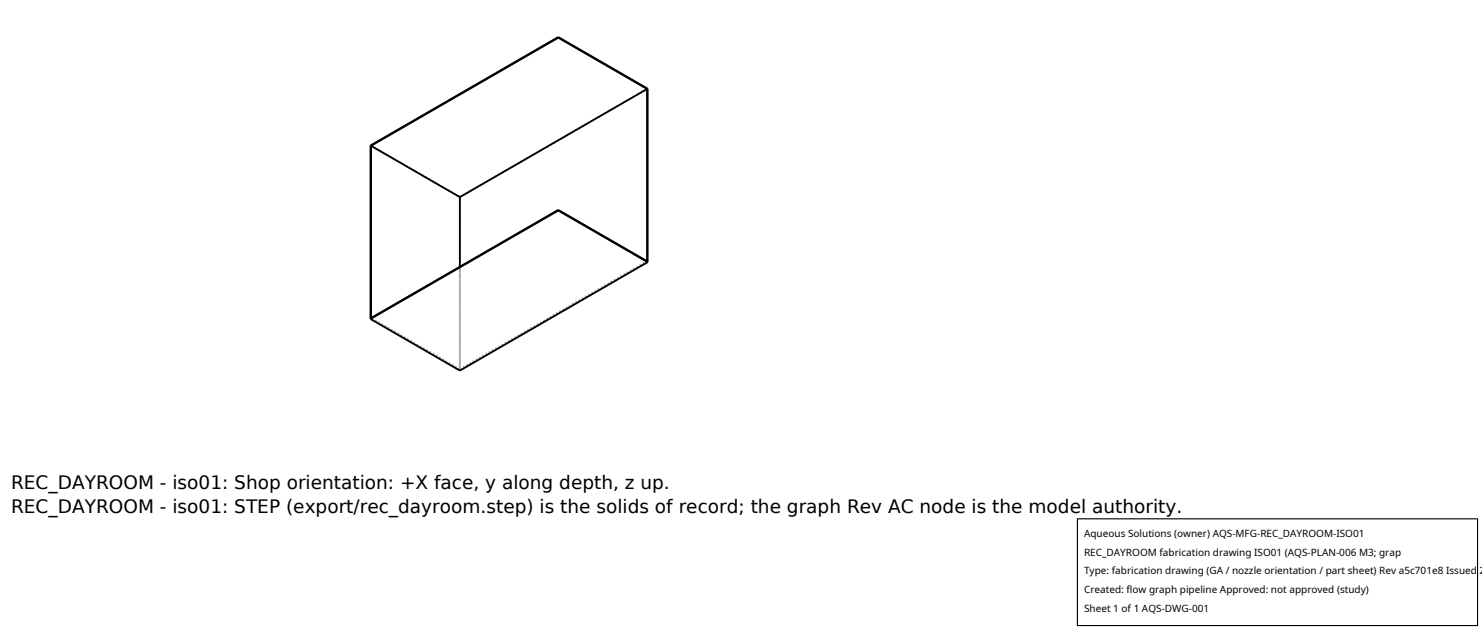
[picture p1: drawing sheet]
<svg xmlns="http://www.w3.org/2000/svg" width="212mm" height="90mm" viewBox="0 0 212 90" stroke-linecap="round" stroke-linejoin="round" font-family="sans-serif">
<defs><g id="words">
<g font-size="2.6">
<text x="1.6" y="69.8">REC_DAYROOM - iso01: Shop orientation: +X face, y along depth, z up.</text>
<text x="1.6" y="73.3">REC_DAYROOM - iso01: STEP (export/rec_dayroom.step) is the solids of record; the graph Rev AC node is the model authority.</text>
</g>
<g font-size="1.4">
<text x="154.8" y="76.6">Aqueous Solutions (owner) AQS-MFG-REC_DAYROOM-ISO01</text>
<text x="154.8" y="79.3">REC_DAYROOM fabrication drawing ISO01 (AQS-PLAN-006 M3; grap</text>
<text x="154.8" y="82">Type: fabrication drawing (GA / nozzle orientation / part sheet) Rev a5c701e8 Issued 2</text>
<text x="154.8" y="84.7">Created: flow graph pipeline Approved: not approved (study)</text>
<text x="154.8" y="87.4">Sheet 1 of 1 AQS-DWG-001</text>
</g>
</g></defs>
<path d="M52.9 20.8l12.8 7.3M65.7 38.1v14.6M65.7 28.1l26.8-15.4M65.7 52.9v-24.8M65.7 52.7l26.7-15.4M65.7 52.7l-12.7-7.3" fill="none" stroke="#a0a0a0" stroke-width=".26" stroke-dasharray=".3 .3" stroke-linecap="butt"/>
<g fill="none" stroke="#000" stroke-width=".26">
<path d="M79.7 5.3l-26.8 15.5v24.7M79.7 5.3v.1M79.7 5.4l-26.7 15.4M79.7 5.4l12.7 7.3M79.7 5.3l12.8 7.4v24.7M92.4 12.7l-26.7 15.4M92.4 12.7v24.6l-12.7-7.3M53 20.8v24.6l26.7-15.4M53 20.8l12.7 7.3M65.7 28.1v10M79.7 30.1l-26.8 15.4M79.7 30v.1"/>
<path d="M79.7 30.1l12.8 7.3M92.5 37.4l-26.8 15.5-12.8-7.4"/>
</g>
<path d="M153.9 74.1h57.1v15.2h-57.1z" fill="#fff" stroke="#000" stroke-width=".16"/>
<use href="#words"/>
</svg>
